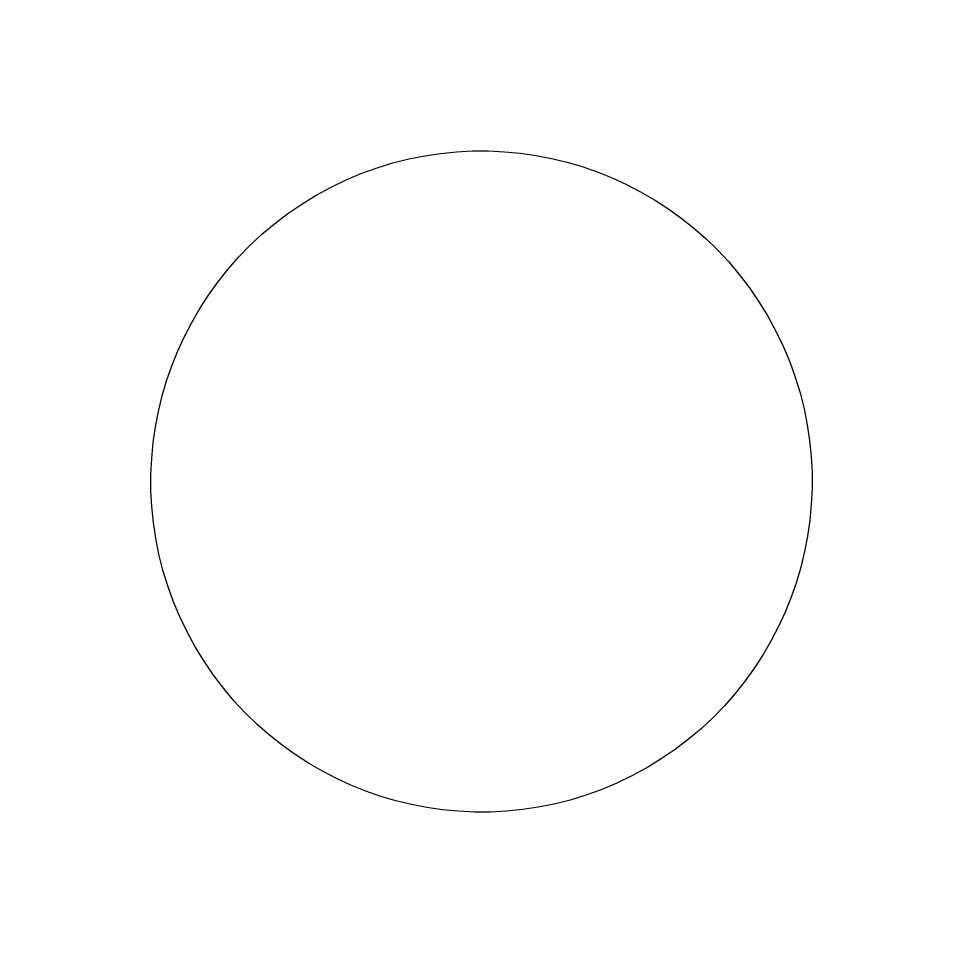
# Model space of a CAD drawing. Header units: metres. Extents: x -1.4 to 9.8, y 3.8 to 15.
import ezdxf

# ---------------------------------------------------------------- set-up
doc = ezdxf.new("R2010")
doc.units = ezdxf.units.M

# ---------------------------------------------------------------- blocks, each defined once
blk = doc.blocks.new('Inner')
blk.add_arc((1, 2), 2, 30, 390)
blk = doc.blocks.new('OuterBlock')
at = {"xscale": 2, "yscale": 2, "zscale": 0.5, "rotation": 37}
blk.add_blockref('Inner', (3, 1, 2), dxfattribs=at)

msp = doc.modelspace()

# ---------------------------------------------------------------- block references
msp.add_blockref('OuterBlock', (2, 4))

doc.saveas('drawing.dxf')
